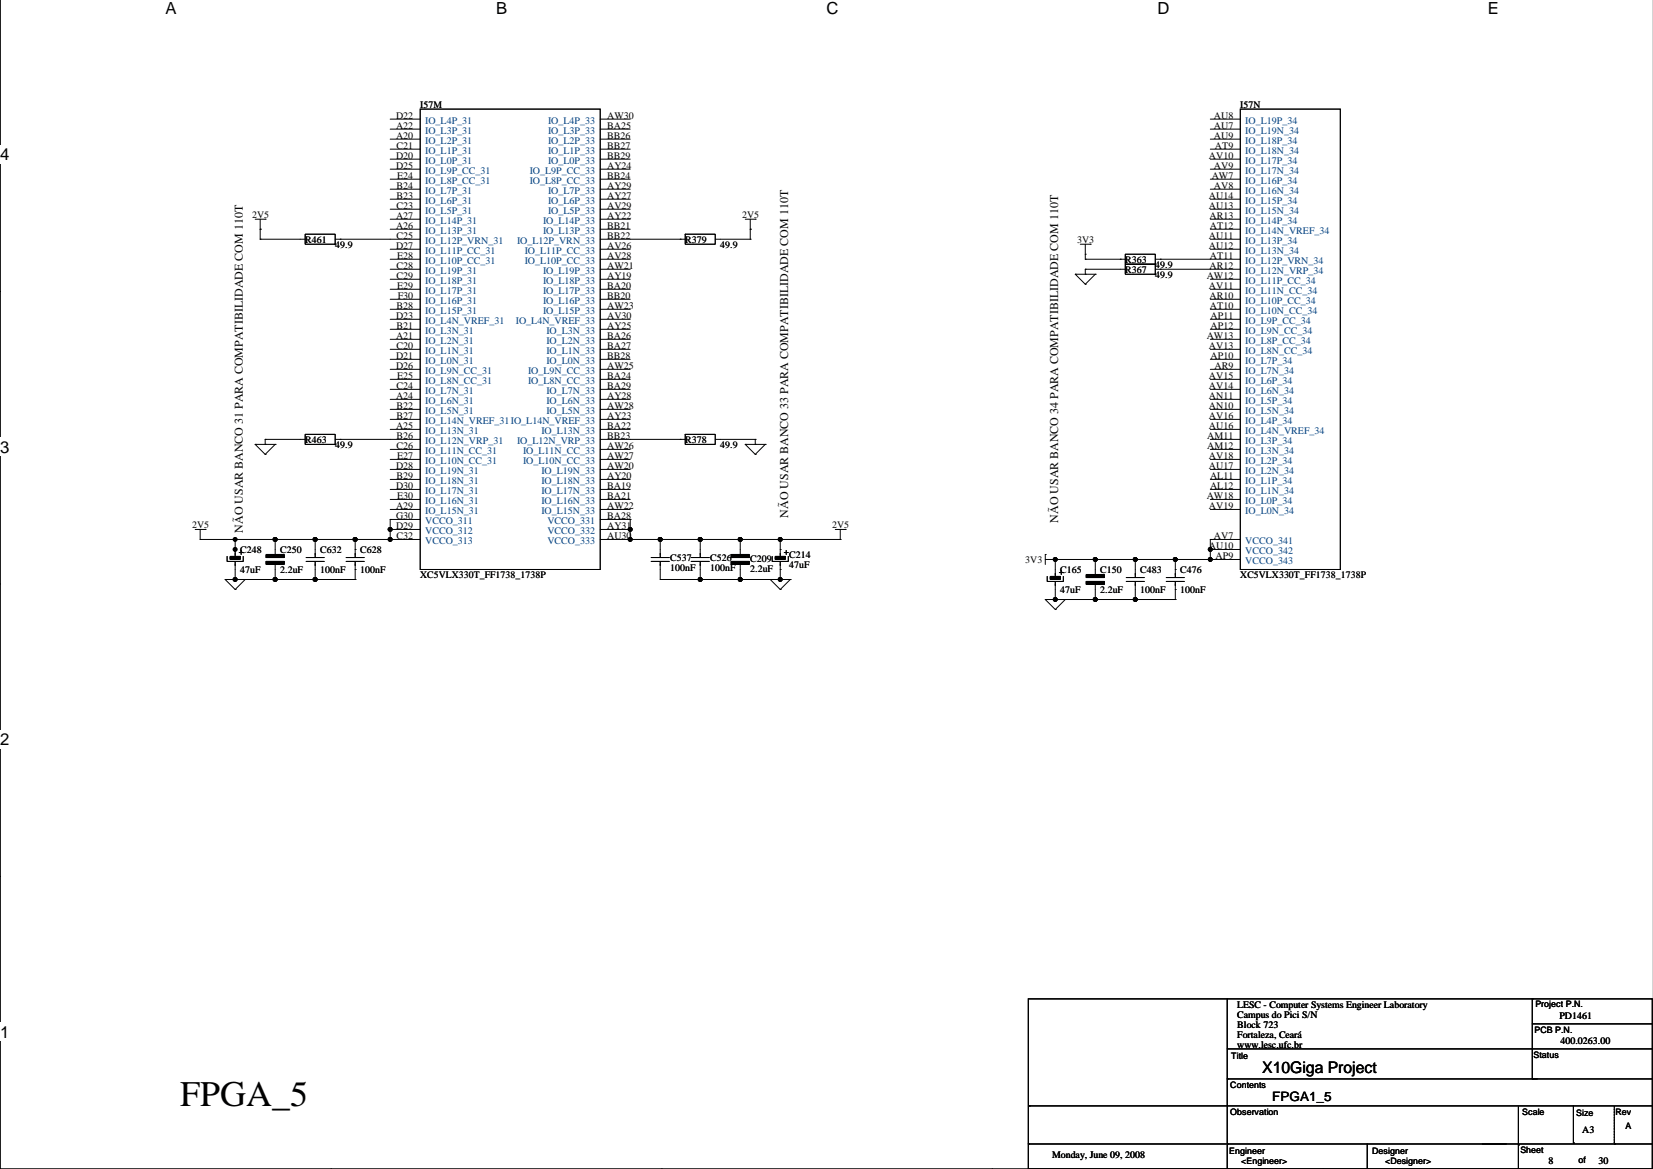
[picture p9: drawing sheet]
<svg xmlns="http://www.w3.org/2000/svg" width="420mm" height="297mm" viewBox="0 0 420 297" stroke-linecap="round" stroke-linejoin="round" font-family="sans-serif">
<defs><g id="words">
<text font-size="9.1" x="45.8" y="280.7">FPGA_5</text>
<g font-size="4.2">
<text x="42" y="3.5">A</text>
<text x="126" y="3.5">B</text>
<text x="209.9" y="3.5">C</text>
<text x="293.9" y="3.5">D</text>
<text x="377.9" y="3.5">E</text>
<text x="0" y="40.6">4</text>
<text x="0" y="114.9">3</text>
<text x="0" y="189.1">2</text>
<text x="0" y="263.3">1</text>
</g>
<text font-size="4.1" x="320.6" y="272.4">X10Giga Project</text>
<text font-size="3.3" x="323.1" y="279.3">FPGA1_5</text>
<g font-size="3">
<text x="200.1" y="131.3" transform="rotate(-90 200.1 131.3)">NÃO USAR BANCO 33 PARA COMPATIBILIDADE COM 110T</text>
<text x="61.7" y="135.1" transform="rotate(-90 61.7 135.1)">NÃO USAR BANCO 31 PARA COMPATIBILIDADE COM 110T</text>
<text x="268.7" y="132.6" transform="rotate(-90 268.7 132.6)">NÃO USAR BANCO 34 PARA COMPATIBILIDADE COM 110T</text>
</g>
<g font-size="2.5">
<text x="106.7" y="27.4">I57M</text>
<text x="315" y="27.4">I57N</text>
<text x="100.6" y="30.2">D22</text>
<text x="100.6" y="32.7">A22</text>
<text x="100.6" y="35.3">A20</text>
<text x="154.2" y="30.2">AW30</text>
<text x="154.2" y="32.7">BA25</text>
<text x="154.2" y="35.3">BB26</text>
<text x="308.3" y="30.2">AU8</text>
<text x="308.3" y="35.3">AU9</text>
<text x="308.3" y="32.7">AU7</text>
<text x="100.6" y="40.4">D20</text>
<text x="100.7" y="37.8">C21</text>
<text x="154.2" y="37.8">BB27</text>
<text x="154.2" y="40.4">BB29</text>
<text x="307" y="40.4">AV10</text>
<text x="308.5" y="37.8">AT9</text>
<text x="100.6" y="42.9">D25</text>
<text x="100.7" y="48">B24</text>
<text x="100.9" y="45.4">E24</text>
<text x="154.2" y="42.9">AY24</text>
<text x="154.2" y="45.4">BB24</text>
<text x="154.2" y="48">AY29</text>
<text x="307.7" y="45.4">AW7</text>
<text x="308.3" y="42.9">AV9</text>
<text x="308.3" y="48">AV8</text>
<text x="100.7" y="50.5">B23</text>
<text x="100.7" y="53.1">C23</text>
<text x="154.2" y="50.5">AY27</text>
<text x="154.2" y="53.1">AV29</text>
<text x="307" y="50.5">AU14</text>
<text x="307" y="53.1">AU13</text>
<text x="64" y="55.4">2V5</text>
<text x="100.6" y="55.6">A27</text>
<text x="100.6" y="58.1">A26</text>
<text x="154.2" y="55.6">AY22</text>
<text x="154.2" y="58.1">BB21</text>
<text x="188.5" y="55.4">2V5</text>
<text x="307.2" y="55.6">AR13</text>
<text x="307.3" y="58.1">AT12</text>
<text x="77.5" y="61.7">R461</text>
<text x="85.1" y="63">49.9</text>
<text x="100.6" y="63.2">D27</text>
<text x="100.7" y="60.7">C25</text>
<text x="100.9" y="65.8">E28</text>
<text x="154.2" y="60.7">BB22</text>
<text x="154.2" y="63.2">AV26</text>
<text x="154.2" y="65.8">AV28</text>
<text x="174" y="61.7">R379</text>
<text x="182.9" y="63">49.9</text>
<text x="273.6" y="61.7">3V3</text>
<text x="307" y="60.7">AU11</text>
<text x="307" y="63.2">AU12</text>
<text x="307.3" y="65.8">AT11</text>
<text x="100.7" y="68.3">C28</text>
<text x="100.7" y="70.8">C29</text>
<text x="154.2" y="68.3">AW21</text>
<text x="154.2" y="70.8">AY19</text>
<text x="285.8" y="69.3">R367</text>
<text x="285.8" y="66.8">R363</text>
<text x="293.4" y="70.6">49.9</text>
<text x="293.4" y="68.1">49.9</text>
<text x="306.5" y="70.8">AW12</text>
<text x="307.2" y="68.3">AR12</text>
<text x="100.9" y="73.4">E29</text>
<text x="101" y="75.9">F30</text>
<text x="154.2" y="73.4">BA20</text>
<text x="154.2" y="75.9">BB20</text>
<text x="307" y="73.4">AV11</text>
<text x="307.2" y="75.9">AR10</text>
<text x="100.6" y="81">D23</text>
<text x="100.7" y="78.5">B28</text>
<text x="100.7" y="83.5">B21</text>
<text x="154.2" y="78.5">AW23</text>
<text x="154.2" y="81">AV30</text>
<text x="154.2" y="83.5">AY25</text>
<text x="307.3" y="78.5">AT10</text>
<text x="307.4" y="81">AP11</text>
<text x="307.4" y="83.5">AP12</text>
<text x="100.6" y="86.1">A21</text>
<text x="100.7" y="88.6">C20</text>
<text x="154.2" y="86.1">BA26</text>
<text x="154.2" y="88.6">BA27</text>
<text x="306.5" y="86.1">AW13</text>
<text x="307" y="88.6">AV13</text>
<text x="100.6" y="91.2">D21</text>
<text x="100.6" y="93.7">D26</text>
<text x="154.2" y="91.2">BB28</text>
<text x="154.2" y="93.7">AW25</text>
<text x="307.4" y="91.2">AP10</text>
<text x="308.4" y="93.7">AR9</text>
<text x="100.6" y="101.3">A24</text>
<text x="100.7" y="98.8">C24</text>
<text x="100.9" y="96.2">E25</text>
<text x="154.2" y="96.2">BA24</text>
<text x="154.2" y="98.8">BA29</text>
<text x="154.2" y="101.3">AY28</text>
<text x="307" y="96.2">AV15</text>
<text x="307" y="101.3">AN11</text>
<text x="307" y="98.8">AV14</text>
<text x="100.7" y="103.9">B22</text>
<text x="100.7" y="106.4">B27</text>
<text x="154.2" y="103.9">AW28</text>
<text x="154.2" y="106.4">AY23</text>
<text x="307" y="106.4">AV16</text>
<text x="307" y="103.9">AN10</text>
<text x="77.5" y="112.5">R463</text>
<text x="85.1" y="113.8">49.9</text>
<text x="100.6" y="108.9">A25</text>
<text x="100.7" y="111.5">B26</text>
<text x="154.2" y="108.9">BA22</text>
<text x="154.2" y="111.5">BB23</text>
<text x="174" y="112.5">R378</text>
<text x="182.9" y="113.8">49.9</text>
<text x="306.6" y="111.5">AM11</text>
<text x="307" y="108.9">AU16</text>
<text x="100.6" y="119.1">D28</text>
<text x="100.7" y="114">C26</text>
<text x="100.9" y="116.6">E27</text>
<text x="154.2" y="114">AW26</text>
<text x="154.2" y="116.6">AW27</text>
<text x="154.2" y="119.1">AW20</text>
<text x="306.6" y="114">AM12</text>
<text x="307" y="116.6">AV18</text>
<text x="307" y="119.1">AU17</text>
<text x="100.6" y="124.2">D30</text>
<text x="100.7" y="121.6">B29</text>
<text x="154.2" y="121.6">AY20</text>
<text x="154.2" y="124.2">BA19</text>
<text x="307.3" y="121.6">AL11</text>
<text x="307.3" y="124.2">AL12</text>
<text x="100.6" y="129.3">A29</text>
<text x="100.6" y="131.8">G30</text>
<text x="100.9" y="126.7">E30</text>
<text x="154.2" y="126.7">BA21</text>
<text x="154.2" y="129.3">AW22</text>
<text x="154.2" y="131.8">BA28</text>
<text x="306.5" y="126.7">AW18</text>
<text x="307" y="129.3">AV19</text>
<text x="48.8" y="134.1">2V5</text>
<text x="100.6" y="134.3">D29</text>
<text x="100.7" y="136.9">C32</text>
<text x="154.2" y="134.3">AY31</text>
<text x="154.2" y="136.9">AU30</text>
<text x="211.3" y="134.1">2V5</text>
<text x="308.3" y="136.9">AV7</text>
<text x="61" y="140.4">C248</text>
<text x="71.2" y="140.4">C250</text>
<text x="81.3" y="140.4">C632</text>
<text x="91.5" y="140.4">C628</text>
<text x="170.2" y="142.5">C537</text>
<text x="180.4" y="142.5">C526</text>
<text x="190.5" y="142.7">C209</text>
<text x="200.4" y="141.7">C214</text>
<text x="260.4" y="143">3V3</text>
<text x="307" y="139.4">AU10</text>
<text x="308.7" y="142">AP9</text>
<text x="61" y="145.5">47uF</text>
<text x="71.2" y="145.5">2.2uF</text>
<text x="81.3" y="145.5">100nF</text>
<text x="91.5" y="145.5">100nF</text>
<text x="106.7" y="146.8">XC5VLX330T_FF1738_1738P</text>
<text x="170.2" y="145">100nF</text>
<text x="180.4" y="145">100nF</text>
<text x="190.5" y="145.3">2.2uF</text>
<text x="200.4" y="144.3">47uF</text>
<text x="269.3" y="145.5">C165</text>
<text x="279.4" y="145.5">C150</text>
<text x="289.6" y="145.5">C483</text>
<text x="299.8" y="145.5">C476</text>
<text x="315" y="146.8">XC5VLX330T_FF1738_1738P</text>
<text x="269.3" y="150.6">47uF</text>
<text x="279.4" y="150.6">2.2uF</text>
<text x="289.6" y="150.6">100nF</text>
<text x="299.8" y="150.6">100nF</text>
<text x="314.2" y="255.8">LESC - Computer Systems Engineer Laboratory</text>
<text x="314.2" y="258.3">Campus do Pici S/N</text>
<text x="314.2" y="260.8">Block 723</text>
<text x="314.2" y="263.4">Fortaleza, Ceará</text>
<text x="396" y="258.6">PD1461</text>
<text x="314.2" y="265.9">www.lesc.ufc.br</text>
<text x="396.3" y="264.9">400.0263.00</text>
<text x="401.8" y="287.5">A3</text>
<text x="267.2" y="293.9">Monday, June 09, 2008</text>
<text x="393.2" y="295.4">8</text>
<text x="405.9" y="295.4">30</text>
</g>
<g font-size="2.5" fill="#004080">
<text x="108" y="31.4">IO_L4P_31</text>
<text x="108" y="33.9">IO_L3P_31</text>
<text x="139.2" y="31.4">IO_L4P_33</text>
<text x="139.2" y="33.9">IO_L3P_33</text>
<text x="316.3" y="31.4">IO_L19P_34</text>
<text x="316.3" y="33.9">IO_L19N_34</text>
<text x="108" y="36.4">IO_L2P_31</text>
<text x="108" y="39">IO_L1P_31</text>
<text x="108" y="41.5">IO_L0P_31</text>
<text x="139.2" y="36.4">IO_L2P_33</text>
<text x="139.2" y="39">IO_L1P_33</text>
<text x="139.2" y="41.5">IO_L0P_33</text>
<text x="316.3" y="36.4">IO_L18P_34</text>
<text x="316.3" y="41.5">IO_L17P_34</text>
<text x="316.3" y="39">IO_L18N_34</text>
<text x="108" y="44.1">IO_L9P_CC_31</text>
<text x="108" y="46.6">IO_L8P_CC_31</text>
<text x="134.5" y="44.1">IO_L9P_CC_33</text>
<text x="134.5" y="46.6">IO_L8P_CC_33</text>
<text x="316.3" y="46.6">IO_L16P_34</text>
<text x="316.3" y="44.1">IO_L17N_34</text>
<text x="108" y="49.1">IO_L7P_31</text>
<text x="108" y="51.7">IO_L6P_31</text>
<text x="139.2" y="49.1">IO_L7P_33</text>
<text x="139.2" y="51.7">IO_L6P_33</text>
<text x="316.3" y="51.7">IO_L15P_34</text>
<text x="316.3" y="49.1">IO_L16N_34</text>
<text x="108" y="54.2">IO_L5P_31</text>
<text x="108" y="56.8">IO_L14P_31</text>
<text x="108" y="59.3">IO_L13P_31</text>
<text x="137.9" y="56.8">IO_L14P_33</text>
<text x="137.9" y="59.3">IO_L13P_33</text>
<text x="139.2" y="54.2">IO_L5P_33</text>
<text x="316.3" y="56.8">IO_L14P_34</text>
<text x="316.3" y="59.3">IO_L14N_VREF_34</text>
<text x="316.3" y="54.2">IO_L15N_34</text>
<text x="108" y="61.8">IO_L12P_VRN_31</text>
<text x="108" y="64.4">IO_L11P_CC_31</text>
<text x="131.3" y="61.8">IO_L12P_VRN_33</text>
<text x="133.3" y="64.4">IO_L11P_CC_33</text>
<text x="316.3" y="61.8">IO_L13P_34</text>
<text x="316.3" y="64.4">IO_L13N_34</text>
<text x="108" y="66.9">IO_L10P_CC_31</text>
<text x="108" y="69.5">IO_L19P_31</text>
<text x="133.3" y="66.9">IO_L10P_CC_33</text>
<text x="137.9" y="69.5">IO_L19P_33</text>
<text x="316.3" y="66.9">IO_L12P_VRN_34</text>
<text x="316.3" y="69.5">IO_L12N_VRP_34</text>
<text x="108" y="72">IO_L18P_31</text>
<text x="108" y="74.5">IO_L17P_31</text>
<text x="108" y="77.1">IO_L16P_31</text>
<text x="137.9" y="72">IO_L18P_33</text>
<text x="137.9" y="74.5">IO_L17P_33</text>
<text x="137.9" y="77.1">IO_L16P_33</text>
<text x="316.3" y="72">IO_L11P_CC_34</text>
<text x="316.3" y="77.1">IO_L10P_CC_34</text>
<text x="316.3" y="74.5">IO_L11N_CC_34</text>
<text x="108" y="79.6">IO_L15P_31</text>
<text x="108" y="82.2">IO_L4N_VREF_31</text>
<text x="131" y="82.2">IO_L4N_VREF_33</text>
<text x="137.9" y="79.6">IO_L15P_33</text>
<text x="316.3" y="82.2">IO_L9P_CC_34</text>
<text x="316.3" y="79.6">IO_L10N_CC_34</text>
<text x="108" y="84.7">IO_L3N_31</text>
<text x="108" y="87.2">IO_L2N_31</text>
<text x="108" y="89.8">IO_L1N_31</text>
<text x="138.8" y="84.7">IO_L3N_33</text>
<text x="138.8" y="87.2">IO_L2N_33</text>
<text x="138.8" y="89.8">IO_L1N_33</text>
<text x="316.3" y="87.2">IO_L8P_CC_34</text>
<text x="316.3" y="84.7">IO_L9N_CC_34</text>
<text x="316.3" y="89.8">IO_L8N_CC_34</text>
<text x="108" y="92.3">IO_L0N_31</text>
<text x="108" y="94.9">IO_L9N_CC_31</text>
<text x="134.1" y="94.9">IO_L9N_CC_33</text>
<text x="138.8" y="92.3">IO_L0N_33</text>
<text x="316.3" y="92.3">IO_L7P_34</text>
<text x="316.3" y="94.9">IO_L7N_34</text>
<text x="108" y="97.4">IO_L8N_CC_31</text>
<text x="108" y="99.9">IO_L7N_31</text>
<text x="134.1" y="97.4">IO_L8N_CC_33</text>
<text x="138.8" y="99.9">IO_L7N_33</text>
<text x="316.3" y="97.4">IO_L6P_34</text>
<text x="316.3" y="99.9">IO_L6N_34</text>
<text x="108" y="102.5">IO_L6N_31</text>
<text x="108" y="105">IO_L5N_31</text>
<text x="108" y="107.6">IO_L14N_VREF_31IO_L14N_VREF_33</text>
<text x="138.8" y="102.5">IO_L6N_33</text>
<text x="138.8" y="105">IO_L5N_33</text>
<text x="316.3" y="107.6">IO_L4P_34</text>
<text x="316.3" y="102.5">IO_L5P_34</text>
<text x="316.3" y="105">IO_L5N_34</text>
<text x="108" y="110.1">IO_L13N_31</text>
<text x="108" y="112.6">IO_L12N_VRP_31</text>
<text x="131.3" y="112.6">IO_L12N_VRP_33</text>
<text x="137.5" y="110.1">IO_L13N_33</text>
<text x="316.3" y="112.6">IO_L3P_34</text>
<text x="316.3" y="110.1">IO_L4N_VREF_34</text>
<text x="108" y="115.2">IO_L11N_CC_31</text>
<text x="108" y="117.7">IO_L10N_CC_31</text>
<text x="132.9" y="115.2">IO_L11N_CC_33</text>
<text x="132.9" y="117.7">IO_L10N_CC_33</text>
<text x="316.3" y="117.7">IO_L2P_34</text>
<text x="316.3" y="115.2">IO_L3N_34</text>
<text x="108" y="120.3">IO_L19N_31</text>
<text x="108" y="122.8">IO_L18N_31</text>
<text x="108" y="125.3">IO_L17N_31</text>
<text x="137.5" y="120.3">IO_L19N_33</text>
<text x="137.5" y="122.8">IO_L18N_33</text>
<text x="137.5" y="125.3">IO_L17N_33</text>
<text x="316.3" y="122.8">IO_L1P_34</text>
<text x="316.3" y="120.3">IO_L2N_34</text>
<text x="316.3" y="125.3">IO_L1N_34</text>
<text x="108" y="127.9">IO_L16N_31</text>
<text x="108" y="130.4">IO_L15N_31</text>
<text x="137.5" y="127.9">IO_L16N_33</text>
<text x="137.5" y="130.4">IO_L15N_33</text>
<text x="316.3" y="127.9">IO_L0P_34</text>
<text x="316.3" y="130.4">IO_L0N_34</text>
<text x="108" y="133">VCCO_311</text>
<text x="108" y="135.5">VCCO_312</text>
<text x="139" y="133">VCCO_331</text>
<text x="139" y="135.5">VCCO_332</text>
<text x="108" y="138">VCCO_313</text>
<text x="139" y="138">VCCO_333</text>
<text x="316.3" y="138">VCCO_341</text>
<text x="316.3" y="140.6">VCCO_342</text>
<text x="316.3" y="143.1">VCCO_343</text>
</g>
<g font-size="2.3">
<text x="389.9" y="255.6">Project P.N.</text>
<text x="389.7" y="262.1">PCB P.N.</text>
<text x="312.7" y="268.7">Title</text>
<text x="389.4" y="268.5">Status</text>
<text x="312.5" y="276.1">Contents</text>
<text x="312.5" y="283">Observation</text>
<text x="386.6" y="283">Scale</text>
<text x="400.3" y="283.2">Size</text>
<text x="410.2" y="283">Rev</text>
<text x="412.8" y="286.5">A</text>
<text x="312.2" y="292.9">Engineer</text>
<text x="348.5" y="292.9">Designer</text>
<text x="386.1" y="292.6">Sheet</text>
<text x="315.2" y="295.4">&lt;Engineer&gt;</text>
<text x="351.8" y="295.4">&lt;Designer&gt;</text>
<text x="400.9" y="295.2">of</text>
</g>
</g></defs>
<path d="M0 -.1v296.8h419.9" fill="none" stroke="#000" stroke-width=".25"/>
<path d="M42 -.1h2.8v4.5h-2.8z" fill="#fff"/>
<path d="M84 296.7h.1" fill="none" stroke="#000" stroke-width=".25"/>
<path d="M126 -.1h2.8v4.5h-2.8z" fill="#fff"/>
<path d="M168 296.7h.1" fill="none" stroke="#000" stroke-width=".25"/>
<path d="M209.9 -.1h3.1v4.5h-3.1z" fill="#fff"/>
<path d="M252 296.7h.1" fill="none" stroke="#000" stroke-width=".25"/>
<path d="M293.9 -.1h3.1v4.5h-3.1z" fill="#fff"/>
<path d="M335.9 296.7h.1" fill="none" stroke="#000" stroke-width=".25"/>
<g fill="#fff">
<path d="M377.9 -.1h2.8v4.5h-2.8z"/>
<path d="M0 36.9h2.4v4.7h-2.4z"/>
<path d="M0 111.1h2.4v4.7h-2.4z"/>
</g>
<path d="M0 74h.1" fill="none" stroke="#000" stroke-width=".25"/>
<path d="M0 185.3h2.4v4.7h-2.4z" fill="#fff"/>
<path d="M0 148.2h.1" fill="none" stroke="#000" stroke-width=".25"/>
<path d="M0 259.5h2.4v4.7h-2.4z" fill="#fff"/>
<g fill="none" stroke="#000" stroke-width=".25">
<path d="M99.1 30.2h7.6M99.1 32.8h7.6M99.1 35.3h7.6M99.1 37.9h7.6M106.7 27.7h45.7v116.8h-45.7zM152.4 30.2h7.7M152.4 32.8h7.7M152.4 35.3h7.7M152.4 37.9h7.7M307.4 30.2h7.6M307.4 32.8h7.6M307.4 35.3h7.6"/>
<path d="M307.4 37.9h7.6M315 27.7h25.4v116.8h-25.4zM64.8 55.6h2.5M66.1 58.2h.1M66.1 55.6v5.1M67.3 55.6h.1M77.5 59.4h7.6v2.6h-7.6zM99.1 55.6h7.6M99.1 40.4h7.6M99.1 42.9h7.6M99.1 45.5h7.6M99.1 48h7.6"/>
<path d="M99.1 50.6h7.6M99.1 53.1h7.6M99.1 58.2h7.6M152.4 55.6h7.7M152.4 40.4h7.7M152.4 42.9h7.7M152.4 45.5h7.7M152.4 48h7.7M152.4 50.6h7.7M152.4 53.1h7.7M152.4 58.2h7.7M174 59.4h7.6v2.6h-7.6z"/>
<path d="M189.3 55.6h2.5M190.5 58.2h.1M190.5 55.6v5.1M191.8 55.6h.1M307.4 55.6h7.6M307.4 40.4h7.6M307.4 42.9h7.6M307.4 45.5h7.6M307.4 48h7.6M307.4 50.6h7.6M307.4 53.1h7.6M307.4 58.2h7.6"/>
<path d="M66.1 60.7h.1M66.1 60.7h11.4M85.1 60.7h21.6M86.4 60.7h.1M99.1 68.3h7.6M99.1 65.8h7.6M99.1 63.3h7.6M99.1 70.9h7.6M99.1 73.4h7.6M99.1 76h7.6M99.1 78.5h7.6M152.4 68.3h7.7"/>
<path d="M152.4 60.7h21.6M152.4 65.8h7.7M152.4 63.3h7.7M152.4 70.9h7.7M152.4 73.4h7.7M152.4 76h7.7M152.4 78.5h7.7M172.8 60.7h.1M181.6 60.7h8.9M190.5 60.7h.1M273.1 69.6h.1M273.1 69.6h5.1"/>
<path d="M273.1 69.6l2.5 2.5M274.4 62h2.5M275.6 65.8h.1M275.6 68.3h.1M275.6 69.6h.1M275.6 64.5h.1M275.6 72.1h.1M275.6 68.3h10.2M275.6 65.8h10.2M275.6 62v3.8M275.6 68.3v1.3M276.9 62h.1"/>
<path d="M278.2 69.6h.1M278.2 69.6l-2.6 2.5M284.5 65.8h.1M285.8 67.1h7.6v2.5h-7.6zM285.8 64.5h7.6v2.6h-7.6zM293.4 68.3h21.6M293.4 65.8h21.6M294.7 68.3h.1M294.7 65.8h.1M307.4 60.7h7.6M307.4 63.3h7.6M307.4 70.9h7.6"/>
<path d="M307.4 73.4h7.6M307.4 76h7.6M307.4 78.5h7.6M99.1 81h7.6M99.1 83.6h7.6M99.1 86.1h7.6M99.1 88.7h7.6M99.1 91.2h7.6M99.1 93.7h7.6M99.1 96.3h7.6M99.1 98.8h7.6M152.4 81h7.7"/>
<path d="M152.4 83.6h7.7M152.4 86.1h7.7M152.4 88.7h7.7M152.4 91.2h7.7M152.4 93.7h7.7M152.4 96.3h7.7M152.4 98.8h7.7M307.4 81h7.6M307.4 83.6h7.6M307.4 86.1h7.6M307.4 88.7h7.6M307.4 91.2h7.6"/>
<path d="M307.4 93.7h7.6M307.4 96.3h7.6M307.4 98.8h7.6M64.8 112.8h.1M64.8 112.8h5.1M64.8 112.8l2.5 2.5M67.3 111.5h.1M67.3 112.8h.1M67.3 115.3h.1M67.3 111.5h10.2M67.3 111.5v1.3M69.9 112.8h.1"/>
<path d="M69.9 112.8l-2.6 2.5M77.5 110.2h7.6v2.6h-7.6zM85.1 111.5h21.6M86.4 111.5h.1M99.1 101.4h7.6M99.1 103.9h7.6M99.1 106.4h7.6M99.1 109h7.6M99.1 114.1h7.6M99.1 116.6h7.6M99.1 119.1h7.6M152.4 111.5h21.6"/>
<path d="M152.4 101.4h7.7M152.4 103.9h7.7M152.4 106.4h7.7M152.4 109h7.7M152.4 114.1h7.7M152.4 116.6h7.7M152.4 119.1h7.7M172.8 111.5h.1M174 110.2h7.6v2.6h-7.6zM181.6 111.5h10.2M189.3 112.8h.1M189.3 112.8h5"/>
<path d="M189.3 112.8l2.5 2.5M191.8 111.5h.1M191.8 112.8h.1M191.8 115.3h.1M191.8 111.5v1.3M194.3 112.8h.1M194.3 112.8l-2.5 2.5M307.4 111.5h7.6M307.4 101.4h7.6M307.4 103.9h7.6M307.4 106.4h7.6M307.4 109h7.6"/>
<path d="M307.4 114.1h7.6M307.4 116.6h7.6M307.4 119.1h7.6M49.6 134.4h2.5M50.8 136.9h.1M50.8 136.9h55.9M50.8 134.4v2.5M52.1 134.4h.1M59.7 136.9h.1M59.7 139.5h.1M59.7 136.9v4.3M61.2 139.7v1"/>
<path d="M69.9 136.9h.1M69.9 136.9v3.8M80 136.9h.1M80 136.9v4.6M90.2 136.9h.1M90.2 139.5h.1M90.2 136.9v4.6M99.1 134.4h.1M99.1 131.8h.1M99.1 131.8v5.1M99.1 134.4h7.6M99.1 121.7h7.6"/>
<path d="M99.1 124.2h7.6M99.1 126.8h7.6M99.1 129.3h7.6M99.1 131.8h7.6M152.4 136.9h61M152.4 134.4h7.7M152.4 121.7h7.7M152.4 124.2h7.7M152.4 126.8h7.7M152.4 129.3h7.7M152.4 131.8h7.7M160.1 136.9h.1"/>
<path d="M160.1 134.4h.1M160.1 131.8h.1M160.1 131.8v5.1M167.7 136.9h.1M167.7 136.9v4.6M177.8 136.9h.1M177.8 136.9v4.6M188 136.9h.1M188 136.9v3.8M198.2 136.9h.1M198.2 139.5h.1M198.2 136.9v4.3"/>
<path d="M199.7 139.7v1M212.1 134.4h2.6M213.4 136.9h.1M213.4 134.4v2.5M214.7 134.4h.1M307.4 139.5h.1M307.4 136.9h.1M307.4 136.9h7.6M307.4 136.9v5.1M307.4 121.7h7.6M307.4 124.2h7.6M307.4 126.8h7.6"/>
<path d="M307.4 129.3h7.6M307.4 139.5h7.6M57.2 147.1h.1M57.2 147.1h33M57.2 147.1l2.5 2.5M57.7 141.2v1.3h4.1v-1.3M58.5 141.2h2.5v.8h-2.5zM58.5 141.5h2.5M58.5 141.7h2.5M59.7 147.1h.1M59.7 149.6h.1M59.7 142.5v4.6"/>
<path d="M60.7 140.2h1.1M62.3 147.1h.1M62.3 147.1l-2.6 2.5M67.6 140.7h4.6v.8h-4.6zM67.6 142.5h4.6v.8h-4.6zM67.6 141.2h4.6M67.6 142.8h4.6M67.6 141h4.6M67.6 143h4.6M69.9 147.1h.1M69.9 143.3v3.8M77.8 141.5h4.5"/>
<path d="M77.8 142.5h4.5M80 147.1h.1M80 142.5v4.6M87.9 141.5h4.6M87.9 142.5h4.6M90.2 147.1h.1M90.2 144.5h.1M90.2 142.5v4.6M165.4 141.5h4.6M165.4 142.5h4.6M167.7 147.1h.1M167.7 142.5v4.6"/>
<path d="M167.7 147.1h33M175.5 141.5h4.6M175.5 142.5h4.6M177.8 147.1h.1M177.8 142.5v4.6M185.7 140.7h4.6v.8h-4.6zM185.7 142.5h4.6v.8h-4.6zM185.7 141.2h4.6M185.7 142.8h4.6M185.7 141h4.6M185.7 143h4.6M188 147.1h.1"/>
<path d="M188 143.3v3.8M195.6 147.1h.1M195.6 147.1l2.6 2.5M196.1 141.2v1.3h4.1v-1.3M196.9 141.2h2.5v.8h-2.5zM196.9 141.5h2.5M196.9 141.7h2.5M198.2 147.1h.1M198.2 144.5h.1M198.2 149.6h.1M198.2 142.5v4.6M199.2 140.2h1"/>
<path d="M200.7 147.1h.1M200.7 147.1l-2.5 2.5M265.5 152.2h.1M265.5 140.7h.1M265.5 142h49.5M265.5 152.2h33M265.5 152.2l2.5 2.5M265.5 140.7v2.6M266 146.3v1.3h4.1v-1.3M266.7 146.3h2.6v.8h-2.6zM266.7 146.8h2.6M266.7 146.6h2.6"/>
<path d="M268 142h.1M268 152.2h.1M268 154.7h.1M268 142v4.3M268 147.6v4.6M269 145.3h1.1M269.5 144.8v1M270.5 152.2h.1M270.5 152.2l-2.5 2.5M275.9 145.8h4.6v.8h-4.6zM275.9 147.6h4.6v.7h-4.6zM275.9 146.3h4.6"/>
<path d="M275.9 147.8h4.6M275.9 146h4.6M275.9 148.1h4.6M278.2 142h.1M278.2 152.2h.1M278.2 142v3.8M278.2 148.3v3.9M286 146.6h4.6M286 147.6h4.6M288.3 142h.1M288.3 152.2h.1M288.3 142v4.6"/>
<path d="M288.3 147.6v4.6M296.2 146.6h4.6M296.2 147.6h4.6M298.5 142h.1M298.5 144.5h.1M298.5 152.2h.1M298.5 149.6h.1M298.5 142v4.6M298.5 147.6v4.6M0 222.4h.1M261.2 253.5h158.4v43.2h-158.4zM311.7 253.5v43.2"/>
<path d="M389.1 253.5h.1M389.1 253.5v20.3M389.1 259.9h30.5M419.6 259.9h.1M311.7 273.8h.1M311.7 266.2h107.9M311.7 273.8h107.9M389.1 273.8h.1M419.6 266.2h.1M419.6 273.8h.1M261.2 290.3h.1M261.2 290.3h50.2"/>
<path d="M261.4 280.7h.1M261.4 280.7h158.2M311.7 296.7h.1M311.7 290.3h.1M311.7 290.3h107.9M347.2 296.7h.1M347.2 290.3v6.4M385.6 290.6h.1M385.6 296.7h.1M385.6 280.9v15.8M399.6 290.1h.1M399.6 280.7v9.4"/>
<path d="M410 290.3h.1M410 280.9v9.4M419.6 290.3h.1"/>
</g>
<g fill="#000" stroke="#000" stroke-width=".25">
<circle cx="59.7" cy="139.4" r=".48"/>
<circle cx="59.7" cy="136.9" r=".48"/>
<circle cx="69.9" cy="136.9" r=".48"/>
<circle cx="80" cy="136.9" r=".48"/>
<circle cx="90.2" cy="136.9" r=".48"/>
<circle cx="99.1" cy="134.4" r=".48"/>
<circle cx="99.1" cy="136.9" r=".48"/>
<circle cx="160" cy="134.4" r=".48"/>
<circle cx="160" cy="136.9" r=".48"/>
<circle cx="167.7" cy="136.9" r=".48"/>
<circle cx="177.8" cy="136.9" r=".48"/>
<circle cx="188" cy="136.9" r=".48"/>
<circle cx="198.1" cy="136.9" r=".48"/>
<circle cx="307.4" cy="139.4" r=".48"/>
<circle cx="59.7" cy="147.1" r=".48"/>
<circle cx="69.9" cy="147.1" r=".48"/>
<circle cx="80" cy="147.1" r=".48"/>
<circle cx="177.8" cy="147.1" r=".48"/>
<circle cx="188" cy="147.1" r=".48"/>
<circle cx="198.1" cy="147.1" r=".48"/>
<circle cx="268" cy="152.1" r=".48"/>
<circle cx="268" cy="142" r=".48"/>
<circle cx="278.1" cy="152.1" r=".48"/>
<circle cx="278.1" cy="142" r=".48"/>
<circle cx="288.3" cy="152.1" r=".48"/>
<circle cx="288.3" cy="142" r=".48"/>
<circle cx="298.5" cy="142" r=".48"/>
<circle cx="307.4" cy="142" r=".48"/>
</g>
<path d="M410 280.7v9.6" fill="none" stroke="#fff" stroke-width=".25" stroke-dasharray="0 .4 .4 .4 .4 .4 .4 .4 .4" stroke-linecap="butt"/>
<path d="M410 280.7v9.6" fill="none" stroke="#000" stroke-width=".25" stroke-dasharray=".4 .4 .4 .4 .4 .4 .4 .4" stroke-linecap="butt"/>
<use href="#words"/>
</svg>
